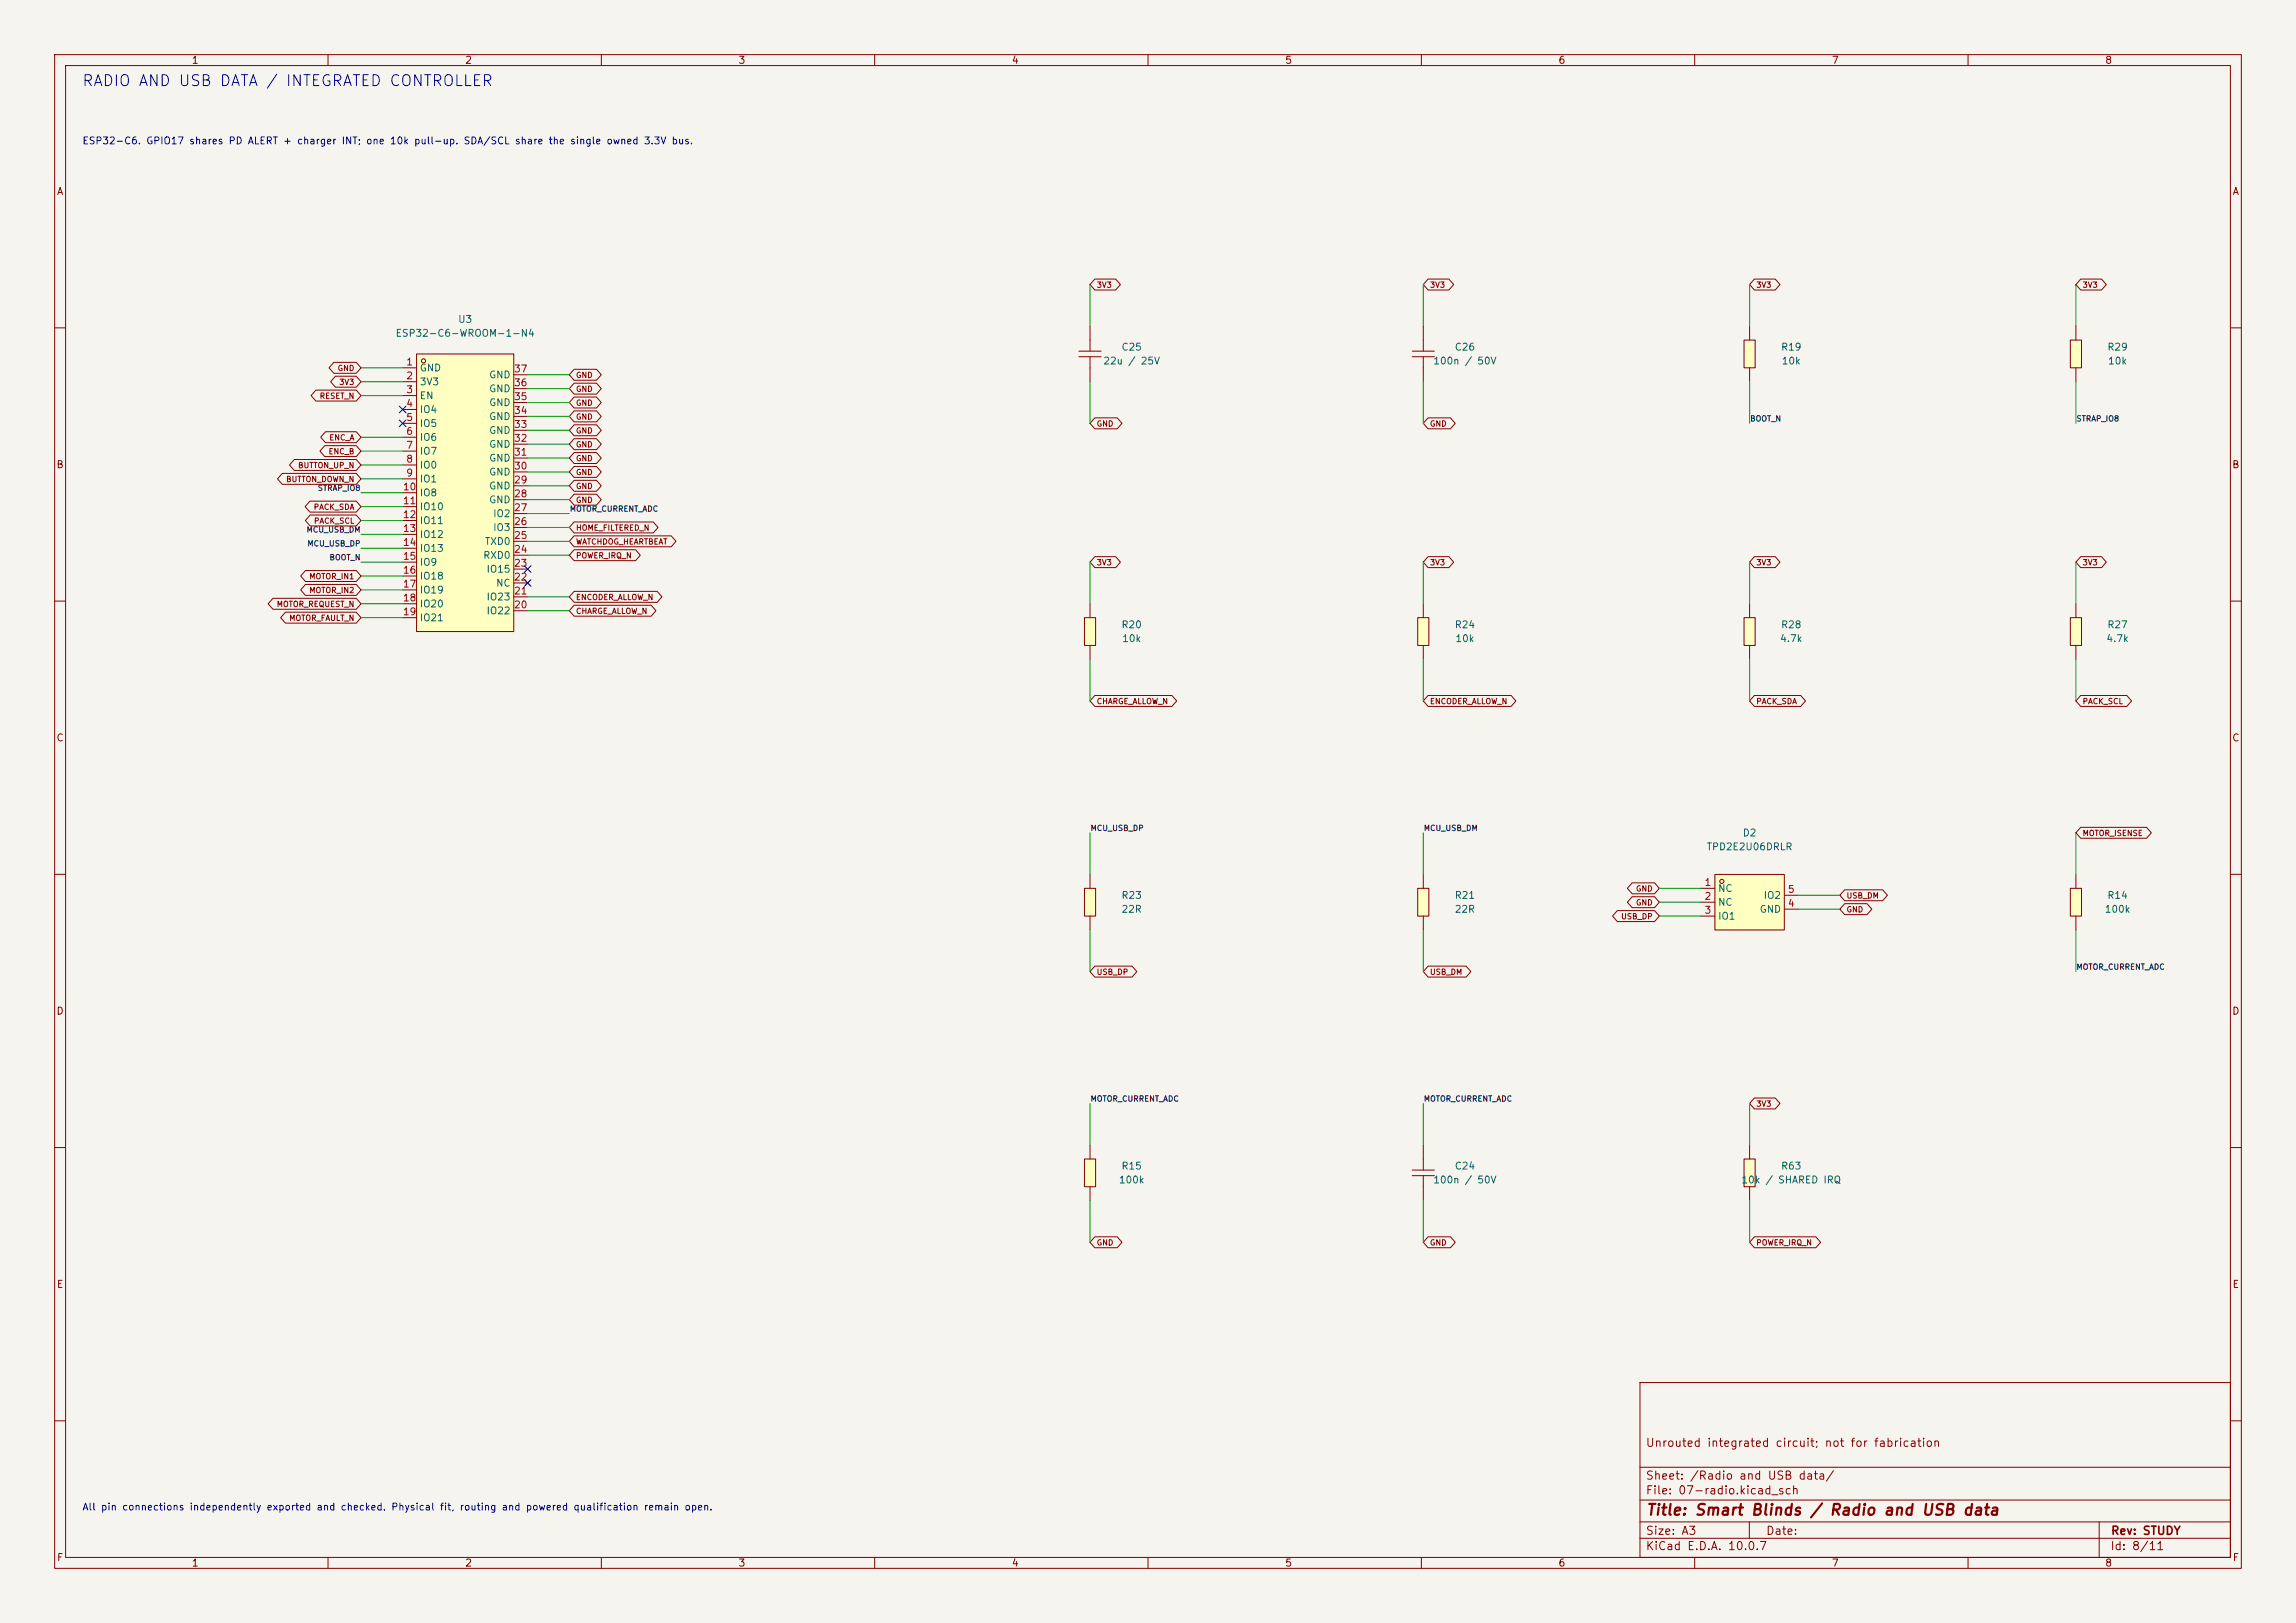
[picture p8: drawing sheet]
<svg xmlns="http://www.w3.org/2000/svg" width="420mm" height="297mm" viewBox="0 0 420 297" stroke-linecap="round" stroke-linejoin="round" font-family="sans-serif">
<defs><g id="words">
<text font-size="2" fill="#0000c2" x="14.9" y="16.3">RADIO AND USB DATA / INTEGRATED CONTROLLER</text>
<text font-size="2" fill="#840000" x="301" y="277.8">Title: Smart Blinds / Radio and USB data</text>
<g font-size="1.5" fill="#840000">
<text x="300.9" y="265.1">Unrouted integrated circuit; not for fabrication</text>
<text x="300.9" y="273.8">File: 07-radio.kicad_sch</text>
<text x="300.9" y="271.1">Sheet: /Radio and USB data/</text>
<text x="300.9" y="281.2">Size: A3</text>
<text x="322.9" y="281.2">Date:</text>
<text x="386" y="281.2">Rev: STUDY</text>
<text x="300.9" y="284">KiCad E.D.A. 10.0.7</text>
<text x="385.9" y="284">Id: 8/11</text>
</g>
<g font-size="1.3" fill="#840000">
<text x="35" y="12">1</text>
<text x="85" y="12">2</text>
<text x="135" y="12">3</text>
<text x="185" y="12">4</text>
<text x="235" y="12">5</text>
<text x="285" y="12">6</text>
<text x="335" y="12">7</text>
<text x="385" y="12">8</text>
<text x="10.3" y="36">A</text>
<text x="408.3" y="36">A</text>
<text x="10.2" y="86">B</text>
<text x="408.2" y="86">B</text>
<text x="10.2" y="136">C</text>
<text x="408.2" y="136">C</text>
<text x="10.2" y="186">D</text>
<text x="408.2" y="186">D</text>
<text x="10.3" y="236">E</text>
<text x="408.3" y="236">E</text>
<text x="10.3" y="286">F</text>
<text x="35" y="287">1</text>
<text x="85" y="287">2</text>
<text x="135" y="287">3</text>
<text x="185" y="287">4</text>
<text x="235" y="287">5</text>
<text x="285" y="287">6</text>
<text x="335" y="287">7</text>
<text x="385" y="287">8</text>
<text x="408.3" y="286">F</text>
</g>
<g font-size="1.3" fill="#0000c2">
<text x="15" y="26.7">ESP32-C6. GPIO17 shares PD ALERT + charger INT; one 10k pull-up. SDA/SCL share the single owned 3.3V bus.</text>
<text x="15" y="276.7">All pin connections independently exported and checked. Physical fit, routing and powered qualification remain open.</text>
</g>
<g font-size="1.3" fill="#006464">
<text x="83.7" y="59.4">U3</text>
<text x="72.3" y="61.9">ESP32-C6-WROOM-1-N4</text>
<text x="205" y="64.5">C25</text>
<text x="266" y="64.5">C26</text>
<text x="325.7" y="64.5">R19</text>
<text x="385.4" y="64.5">R29</text>
<text x="76.7" y="68.3">GND</text>
<text x="76.7" y="70.8">3V3</text>
<text x="89.4" y="69.5">GND</text>
<text x="201.7" y="67">22u / 25V</text>
<text x="262.1" y="67">100n / 50V</text>
<text x="325.8" y="67">10k</text>
<text x="385.5" y="67">10k</text>
<text x="76.7" y="73.4">EN</text>
<text x="76.7" y="75.9">IO4</text>
<text x="89.4" y="77.2">GND</text>
<text x="89.4" y="74.6">GND</text>
<text x="89.4" y="72.1">GND</text>
<text x="76.7" y="78.4">IO5</text>
<text x="76.7" y="81">IO6</text>
<text x="76.7" y="83.5">IO7</text>
<text x="89.4" y="82.2">GND</text>
<text x="89.4" y="79.7">GND</text>
<text x="76.7" y="86.1">IO0</text>
<text x="76.7" y="88.6">IO1</text>
<text x="89.4" y="89.9">GND</text>
<text x="89.4" y="87.3">GND</text>
<text x="89.4" y="84.8">GND</text>
<text x="76.7" y="91.1">IO8</text>
<text x="76.7" y="93.7">IO10</text>
<text x="89.4" y="92.4">GND</text>
<text x="90.1" y="94.9">IO2</text>
<text x="76.7" y="96.2">IO11</text>
<text x="76.7" y="98.8">IO12</text>
<text x="76.7" y="101.3">IO13</text>
<text x="88.6" y="100">TXD0</text>
<text x="90.1" y="97.5">IO3</text>
<text x="76.7" y="103.8">IO9</text>
<text x="76.7" y="106.4">IO18</text>
<text x="88.3" y="102.6">RXD0</text>
<text x="88.9" y="105.1">IO15</text>
<text x="90.6" y="107.6">NC</text>
<text x="76.7" y="108.9">IO19</text>
<text x="76.7" y="111.5">IO20</text>
<text x="76.7" y="114">IO21</text>
<text x="88.9" y="112.7">IO22</text>
<text x="88.9" y="110.2">IO23</text>
<text x="205" y="115.3">R20</text>
<text x="205.2" y="117.8">10k</text>
<text x="266" y="115.3">R24</text>
<text x="266.1" y="117.8">10k</text>
<text x="325.5" y="117.8">4.7k</text>
<text x="325.7" y="115.3">R28</text>
<text x="385.2" y="117.8">4.7k</text>
<text x="385.4" y="115.3">R27</text>
<text x="312.1" y="155.9">TPD2E2U06DRLR</text>
<text x="318.7" y="153.4">D2</text>
<text x="205" y="164.8">R23</text>
<text x="205" y="167.3">22R</text>
<text x="266" y="164.8">R21</text>
<text x="266" y="167.3">22R</text>
<text x="314.2" y="163.5">NC</text>
<text x="314.2" y="166.1">NC</text>
<text x="321.8" y="167.3">GND</text>
<text x="322.5" y="164.8">IO2</text>
<text x="384.9" y="167.3">100k</text>
<text x="385.4" y="164.8">R14</text>
<text x="314.2" y="168.6">IO1</text>
<text x="205" y="214.3">R15</text>
<text x="266" y="214.3">C24</text>
<text x="325.7" y="214.3">R63</text>
<text x="204.6" y="216.9">100k</text>
<text x="262.1" y="216.9">100n / 50V</text>
<text x="318.4" y="216.9">10k / SHARED IRQ</text>
</g>
<g font-size="1.3" fill="#a90000">
<text x="74.2" y="67.2">1</text>
<text x="74.2" y="69.7">2</text>
<text x="93.9" y="71">36</text>
<text x="93.9" y="68.4">37</text>
<text x="74.2" y="72.3">3</text>
<text x="74.2" y="74.8">4</text>
<text x="74.2" y="77.3">5</text>
<text x="93.9" y="76.1">34</text>
<text x="93.9" y="73.5">35</text>
<text x="74.2" y="79.9">6</text>
<text x="74.2" y="82.4">7</text>
<text x="93.9" y="83.7">31</text>
<text x="93.9" y="81.1">32</text>
<text x="93.9" y="78.6">33</text>
<text x="74.2" y="85">8</text>
<text x="74.2" y="87.5">9</text>
<text x="93.9" y="88.8">29</text>
<text x="93.9" y="86.2">30</text>
<text x="73.6" y="90">10</text>
<text x="73.6" y="92.6">11</text>
<text x="73.6" y="95.1">12</text>
<text x="93.9" y="93.8">27</text>
<text x="93.9" y="91.3">28</text>
<text x="73.6" y="97.7">13</text>
<text x="73.6" y="100.2">14</text>
<text x="93.9" y="101.5">24</text>
<text x="93.9" y="98.9">25</text>
<text x="93.9" y="96.4">26</text>
<text x="73.6" y="102.7">15</text>
<text x="73.6" y="105.3">16</text>
<text x="73.6" y="107.8">17</text>
<text x="93.9" y="106.5">22</text>
<text x="93.9" y="104">23</text>
<text x="73.6" y="110.4">18</text>
<text x="73.6" y="112.9">19</text>
<text x="93.9" y="111.6">20</text>
<text x="93.9" y="109.1">21</text>
<text x="311.7" y="162.4">1</text>
<text x="311.7" y="165">2</text>
<text x="311.7" y="167.5">3</text>
<text x="326.9" y="166.2">4</text>
<text x="326.9" y="163.7">5</text>
</g>
<g font-size="1" fill="#840000">
<text x="200.5" y="52.9">3V3</text>
<text x="261.5" y="52.9">3V3</text>
<text x="321.2" y="52.9">3V3</text>
<text x="380.9" y="52.9">3V3</text>
<text x="61.7" y="68.1">GND</text>
<text x="62" y="70.7">3V3</text>
<text x="105.3" y="69.4">GND</text>
<text x="105.3" y="71.9">GND</text>
<text x="58.4" y="73.2">RESET_N</text>
<text x="105.3" y="77">GND</text>
<text x="105.3" y="74.5">GND</text>
<text x="60" y="83.4">ENC_B</text>
<text x="60.1" y="80.8">ENC_A</text>
<text x="105.3" y="82.1">GND</text>
<text x="105.3" y="79.6">GND</text>
<text x="200.5" y="78.3">GND</text>
<text x="261.5" y="78.3">GND</text>
<text x="52.2" y="88.5">BUTTON_DOWN_N</text>
<text x="54.4" y="85.9">BUTTON_UP_N</text>
<text x="105.3" y="89.7">GND</text>
<text x="105.3" y="87.2">GND</text>
<text x="105.3" y="84.6">GND</text>
<text x="57.3" y="93.5">PACK_SDA</text>
<text x="105.3" y="92.3">GND</text>
<text x="57.3" y="96.1">PACK_SCL</text>
<text x="105.3" y="97.3">HOME_FILTERED_N</text>
<text x="105.3" y="99.9">WATCHDOG_HEARTBEAT</text>
<text x="56.5" y="106.2">MOTOR_IN1</text>
<text x="105.3" y="102.4">POWER_IRQ_N</text>
<text x="200.5" y="103.7">3V3</text>
<text x="261.5" y="103.7">3V3</text>
<text x="321.2" y="103.7">3V3</text>
<text x="380.9" y="103.7">3V3</text>
<text x="50.5" y="111.3">MOTOR_REQUEST_N</text>
<text x="52.8" y="113.9">MOTOR_FAULT_N</text>
<text x="56.5" y="108.8">MOTOR_IN2</text>
<text x="105.3" y="110">ENCODER_ALLOW_N</text>
<text x="105.3" y="112.6">CHARGE_ALLOW_N</text>
<text x="200.5" y="129.1">CHARGE_ALLOW_N</text>
<text x="261.5" y="129.1">ENCODER_ALLOW_N</text>
<text x="321.2" y="129.1">PACK_SDA</text>
<text x="380.9" y="129.1">PACK_SCL</text>
<text x="380.9" y="153.2">MOTOR_ISENSE</text>
<text x="299.2" y="165.9">GND</text>
<text x="299.2" y="163.4">GND</text>
<text x="337.7" y="167.2">GND</text>
<text x="337.7" y="164.7">USB_DM</text>
<text x="296.4" y="168.5">USB_DP</text>
<text x="200.5" y="178.6">USB_DP</text>
<text x="261.5" y="178.6">USB_DM</text>
<text x="321.2" y="202.8">3V3</text>
<text x="200.5" y="228.2">GND</text>
<text x="261.5" y="228.2">GND</text>
<text x="321.2" y="228.2">POWER_IRQ_N</text>
</g>
<g font-size="1" fill="#0f0f0f">
<text x="320" y="77.4">BOOT_N</text>
<text x="379.7" y="77.4">STRAP_IO8</text>
<text x="58" y="90.1">STRAP_IO8</text>
<text x="104.1" y="93.9">MOTOR_CURRENT_ADC</text>
<text x="56" y="97.7">MCU_USB_DM</text>
<text x="56.1" y="100.2">MCU_USB_DP</text>
<text x="60.2" y="102.8">BOOT_N</text>
<text x="199.4" y="152.3">MCU_USB_DP</text>
<text x="260.4" y="152.3">MCU_USB_DM</text>
<text x="379.7" y="177.7">MOTOR_CURRENT_ADC</text>
<text x="199.4" y="201.8">MOTOR_CURRENT_ADC</text>
<text x="260.4" y="201.8">MOTOR_CURRENT_ADC</text>
</g>
</g></defs>
<path d="M0 0h420v297h-420z" fill="#f5f4ef" stroke="#f5f4ef" stroke-width=".18"/>
<g fill="none" stroke="#840000" stroke-width=".18">
<path d="M10 10h400v277h-400zM12 12h396v273h-396zM60 10v2M110 10v2M160 10v2M210 10v2M260 10v2M310 10v2M360 10v2M10 60h2M408 60h2M10 110h2"/>
<path d="M408 110h2M10 160h2M408 160h2M10 210h2M408 210h2M300 253h108v32h-108zM10 260h2M300 278.5h108M300 274.5h108M300 268.5h108M320 278.5v3M384 278.5v6.5"/>
<path d="M408 260h2M60 285v2M110 285v2M160 285v2M210 285v2M260 285v2M300 281.5h108M310 285v2M360 285v2"/>
</g>
<path d="M319 62.2h2.1v5.1h-2.1z" fill="#ffffc2"/>
<path d="M320 59.7v2.5M319 62.2h2.1v5.1h-2.1zM320 67.3v2.6" fill="none" stroke="#840000" stroke-width=".18"/>
<path d="M198.4 162.6h2v5h-2z" fill="#ffffc2"/>
<path d="M198.4 162.6h2v5h-2zM199.4 160v2.6M199.4 167.6v2.6" fill="none" stroke="#840000" stroke-width=".18"/>
<path d="M319 212.1h2.1v5.1h-2.1z" fill="#ffffc2"/>
<path d="M319 212.1h2.1v5.1h-2.1zM320 209.6v2.5M320 217.2v2.5" fill="none" stroke="#840000" stroke-width=".18"/>
<path d="M198.4 113h2v5.1h-2z" fill="#ffffc2"/>
<path d="M198.4 113h2v5.1h-2zM199.4 110.5v2.5M199.4 118.1v2.6" fill="none" stroke="#840000" stroke-width=".18"/>
<path d="M378.7 162.6h2.1v5h-2.1z" fill="#ffffc2"/>
<path d="M378.7 162.6h2.1v5h-2.1zM379.7 160v2.6M379.7 167.6v2.6" fill="none" stroke="#840000" stroke-width=".18"/>
<path d="M378.7 113h2.1v5.1h-2.1z" fill="#ffffc2"/>
<path d="M378.7 113h2.1v5.1h-2.1zM379.7 110.5v2.5M379.7 118.1v2.6" fill="none" stroke="#840000" stroke-width=".18"/>
<path d="M76.2 64.8h17.8v50.8h-17.8z" fill="#ffffc2"/>
<g fill="none" stroke="#840000" stroke-width=".18">
<path d="M73.7 67.3h2.5M73.7 69.9h2.5M73.7 72.4h2.5M73.7 74.9h2.5M73.7 77.5h2.5M76.2 64.8h17.8v50.8h-17.8zM94 78.7h2.5M94 76.2h2.5M94 73.7h2.5M94 71.1h2.5M94 68.6h2.5M73.7 80h2.5"/>
<path d="M73.7 82.6h2.5M73.7 85.1h2.5M73.7 87.6h2.5M73.7 90.2h2.5M73.7 92.7h2.5M73.7 95.3h2.5M73.7 97.8h2.5M94 99.1h2.5M94 96.5h2.5M94 94h2.5M94 91.4h2.5M94 88.9h2.5"/>
<path d="M94 86.4h2.5M94 83.8h2.5M94 81.3h2.5M73.7 100.3h2.5M73.7 102.9h2.5M73.7 105.4h2.5M73.7 108h2.5M73.7 110.5h2.5M73.7 113h2.5M94 111.8h2.5M94 109.2h2.5M94 106.7h2.5"/>
<path d="M94 104.1h2.5M94 101.6h2.5M96.1 106.3l.8 .8M96.9 106.3l-.8 .8"/>
<circle cx="77.5" cy="66" r=".38"/>
</g>
<path d="M198.4 212.1h2v5.1h-2z" fill="#ffffc2"/>
<path d="M198.4 212.1h2v5.1h-2zM199.4 209.6v2.5M199.4 217.2v2.5" fill="none" stroke="#840000" stroke-width=".18"/>
<path d="M378.7 62.2h2.1v5.1h-2.1z" fill="#ffffc2"/>
<path d="M260.3 59.7v4.6M379.7 59.7v2.5M258.3 64.3h4.1M258.3 65.3h4.1M260.3 65.3v4.6M378.7 62.2h2.1v5.1h-2.1zM379.7 67.3v2.6" fill="none" stroke="#840000" stroke-width=".18"/>
<path d="M259.3 162.6h2.1v5h-2.1z" fill="#ffffc2"/>
<path d="M259.3 162.6h2.1v5h-2.1zM260.3 160v2.6M260.3 167.6v2.6" fill="none" stroke="#840000" stroke-width=".18"/>
<path d="M319 113h2.1v5.1h-2.1z" fill="#ffffc2"/>
<path d="M199.4 59.7v4.6M197.4 64.3h4M197.4 65.3h4M199.4 65.3v4.6M319 113h2.1v5.1h-2.1zM320 110.5v2.5M320 118.1v2.6M258.3 214.1h4.1M258.3 215.1h4.1M260.3 209.6v4.5M260.3 215.1v4.6" fill="none" stroke="#840000" stroke-width=".18"/>
<path d="M313.7 160h12.7v10.2h-12.7z" fill="#ffffc2"/>
<g fill="none" stroke="#840000" stroke-width=".18">
<path d="M311.1 162.6h2.6M311.1 165.1h2.6M311.1 167.6h2.6M313.7 160h12.7v10.2h-12.7zM326.4 166.4h2.5M326.4 163.8h2.5"/>
<circle cx="315" cy="161.3" r=".38"/>
</g>
<path d="M259.3 113h2.1v5.1h-2.1z" fill="#ffffc2"/>
<g fill="none" stroke="#840000" stroke-width=".18">
<path d="M200.3 51.1h3.8l.9 1-.9 1h-3.8l-.9-1zM261.2 51.1h3.8l.9 1-.9 1h-3.8l-.9-1zM320.9 51.1h3.8l.9 1-.9 1h-3.8l-.9-1zM380.6 51.1h3.8l.9 1-.9 1h-3.8l-.9-1zM57.8 71.4h7.4l.8 1-.8 1h-7.4l-.9-1zM59.5 79h5.7l.8 1-.8 1h-5.7l-.8-1zM61.1 66.3h4.1l.8 1-.8 1h-4.1l-.9-1zM61.4 68.8h3.8l.8 1.1-.8 1h-3.8l-.9-1zM105 67.6h4.1l.9 1-.9 1h-4.1l-.9-1zM105 77.7h4.1l.9 1-.9 1h-4.1l-.9-1zM105 75.2h4.1l.9 1-.9 1h-4.1l-.9-1zM105 72.7h4.1l.9 1-.9 1h-4.1l-.9-1z"/>
<path d="M105 70.1h4.1l.9 1-.9 1h-4.1l-.9-1zM200.3 76.5h4.1l.8 1-.8 1h-4.1l-.9-1zM261.2 76.5h4.1l.9 1-.9 1h-4.1l-.9-1zM51.6 86.6h13.6l.8 1-.8 1h-13.6l-.8-1zM53.8 84.1h11.4l.8 1-.8 1h-11.4l-.8-1zM56.7 91.7h8.5l.8 1-.8 1h-8.5l-.9-1zM56.7 94.2h8.5l.8 1.1-.8 1h-8.5l-.8-1zM59.4 81.5h5.8l.8 1.1-.8 1h-5.8l-.9-1zM105 90.4h4.1l.9 1-.9 1h-4.1l-.9-1zM105 87.9h4.1l.9 1-.9 1h-4.1l-.9-1zM105 85.4h4.1l.9 1-.9 1h-4.1l-.9-1zM105 95.5h14.5l.9 1-.9 1h-14.5l-.9-1z"/>
<path d="M105 98.1h17.8l.9 1-.9 1h-17.8l-.9-1zM105 82.8h4.1l.9 1-.9 1h-4.1l-.9-1zM105 80.3h4.1l.9 1-.9 1h-4.1l-.9-1zM49.9 109.5h15.3l.8 1-.8 1h-15.3l-.9-1zM52.2 112h13l.8 1-.8 1h-13l-.9-1zM55.9 104.4h9.3l.8 1-.8 1h-9.3l-.9-1zM55.9 106.9h9.3l.8 1.1-.8 1h-9.3l-.9-1zM105 100.6h11.3l.8 1-.8 1h-11.3l-.9-1zM105 108.2h15.2l.9 1-.9 1h-15.2l-.9-1zM105 110.8h14.1l.9 1-.9 1h-14.1l-.9-1zM200.3 101.9h3.8l.9 1-.9 1h-3.8l-.9-1zM259.3 113h2.1v5.1h-2.1z"/>
<path d="M260.3 110.5v2.5M260.3 118.1v2.6M261.2 101.9h3.8l.9 1-.9 1h-3.8l-.9-1zM320.9 101.9h3.8l.9 1-.9 1h-3.8l-.9-1zM380.6 101.9h3.8l.9 1-.9 1h-3.8l-.9-1zM200.3 127.3h14.1l.8 1-.8 1h-14.1l-.9-1zM261.2 127.3h15.2l.9 1-.9 1h-15.2l-.9-1zM320.9 127.3h8.5l.9 1-.9 1h-8.5l-.9-1zM380.6 127.3h8.4l.9 1-.9 1h-8.4l-.9-1zM380.6 151.4h12.1l.8 1-.8 1h-12.1l-.9-1zM200.3 176.8h6.8l.9 1-.9 1h-6.8l-.9-1zM261.2 176.8h7l.9 1-.9 1h-7l-.9-1z"/>
<path d="M295.8 166.6h6.9l.8 1-.8 1h-6.9l-.8-1zM298.6 164.1h4.1l.8 1-.8 1h-4.1l-.9-1zM298.6 161.6h4.1l.8 1-.8 1h-4.1l-.9-1zM337.4 165.4h4.1l.9 1-.9 1h-4.1l-.9-1zM337.4 162.8h7l.9 1-.9 1h-7l-.9-1zM320.9 200.9h3.8l.9 1-.9 1h-3.8l-.9-1zM200.3 226.3h4.1l.8 1-.8 1h-4.1l-.9-1zM261.2 226.3h4.1l.9 1-.9 1h-4.1l-.9-1zM320.9 226.3h11.3l.8 1-.8 1h-11.3l-.9-1z"/>
</g>
<g fill="none" stroke="#009600" stroke-width=".18">
<path d="M199.4 52.1v7.6M260.3 52.1v7.6M320 52.1v7.6M379.7 52.1v7.6M66 72.4h7.7M66 69.9h7.7M66 67.3h7.7M96.5 68.6h7.6M96.5 71.1h7.6M96.5 73.7h7.6M96.5 76.2h7.6M96.5 78.7h7.6"/>
<path d="M199.4 69.9v7.6M260.3 69.9v7.6M320 69.9v7.6M379.7 69.9v7.6M66 85.1h7.7M66 92.7h7.7M66 90.2h7.7M66 87.6h7.7M66 82.6h7.7M66 80h7.7M66 95.3h7.7M66 97.8h7.7"/>
<path d="M96.5 99.1h7.6M96.5 81.3h7.6M96.5 83.8h7.6M96.5 96.5h7.6M96.5 86.4h7.6M96.5 88.9h7.6M96.5 91.4h7.6M96.5 94h7.6M66 113h7.7M66 110.5h7.7M66 108h7.7M66 100.3h7.7"/>
<path d="M66 105.4h7.7M66 102.9h7.7M96.5 101.6h7.6M96.5 109.2h7.6M96.5 111.8h7.6M199.4 102.9v7.6M260.3 102.9v7.6M320 102.9v7.6M379.7 102.9v7.6M199.4 120.7v7.6M260.3 120.7v7.6M320 120.7v7.6"/>
<path d="M379.7 120.7v7.6M199.4 152.4v7.6M260.3 152.4v7.6M379.7 152.4v7.6M199.4 170.2v7.6M260.3 170.2v7.6M303.5 165.1h7.6M303.5 162.6h7.6M303.5 167.6h7.6M328.9 166.4h7.6M328.9 163.8h7.6M379.7 170.2v7.6"/>
<path d="M199.4 201.9v7.7M199.4 219.7v7.6M260.3 201.9v7.7M260.3 219.7v7.6M320 201.9v7.7M320 219.7v7.6"/>
</g>
<path d="M73.1 76.9l1.2 1.2M73.1 74.3l1.2 1.2M74.3 76.9l-1.2 1.2M74.3 74.3l-1.2 1.2M95.9 106.1l1.2 1.2M95.9 103.5l1.2 1.2M97.1 106.1l-1.2 1.2M97.1 103.5l-1.2 1.2" fill="none" stroke="#000084" stroke-width=".18"/>
<use href="#words"/>
</svg>
